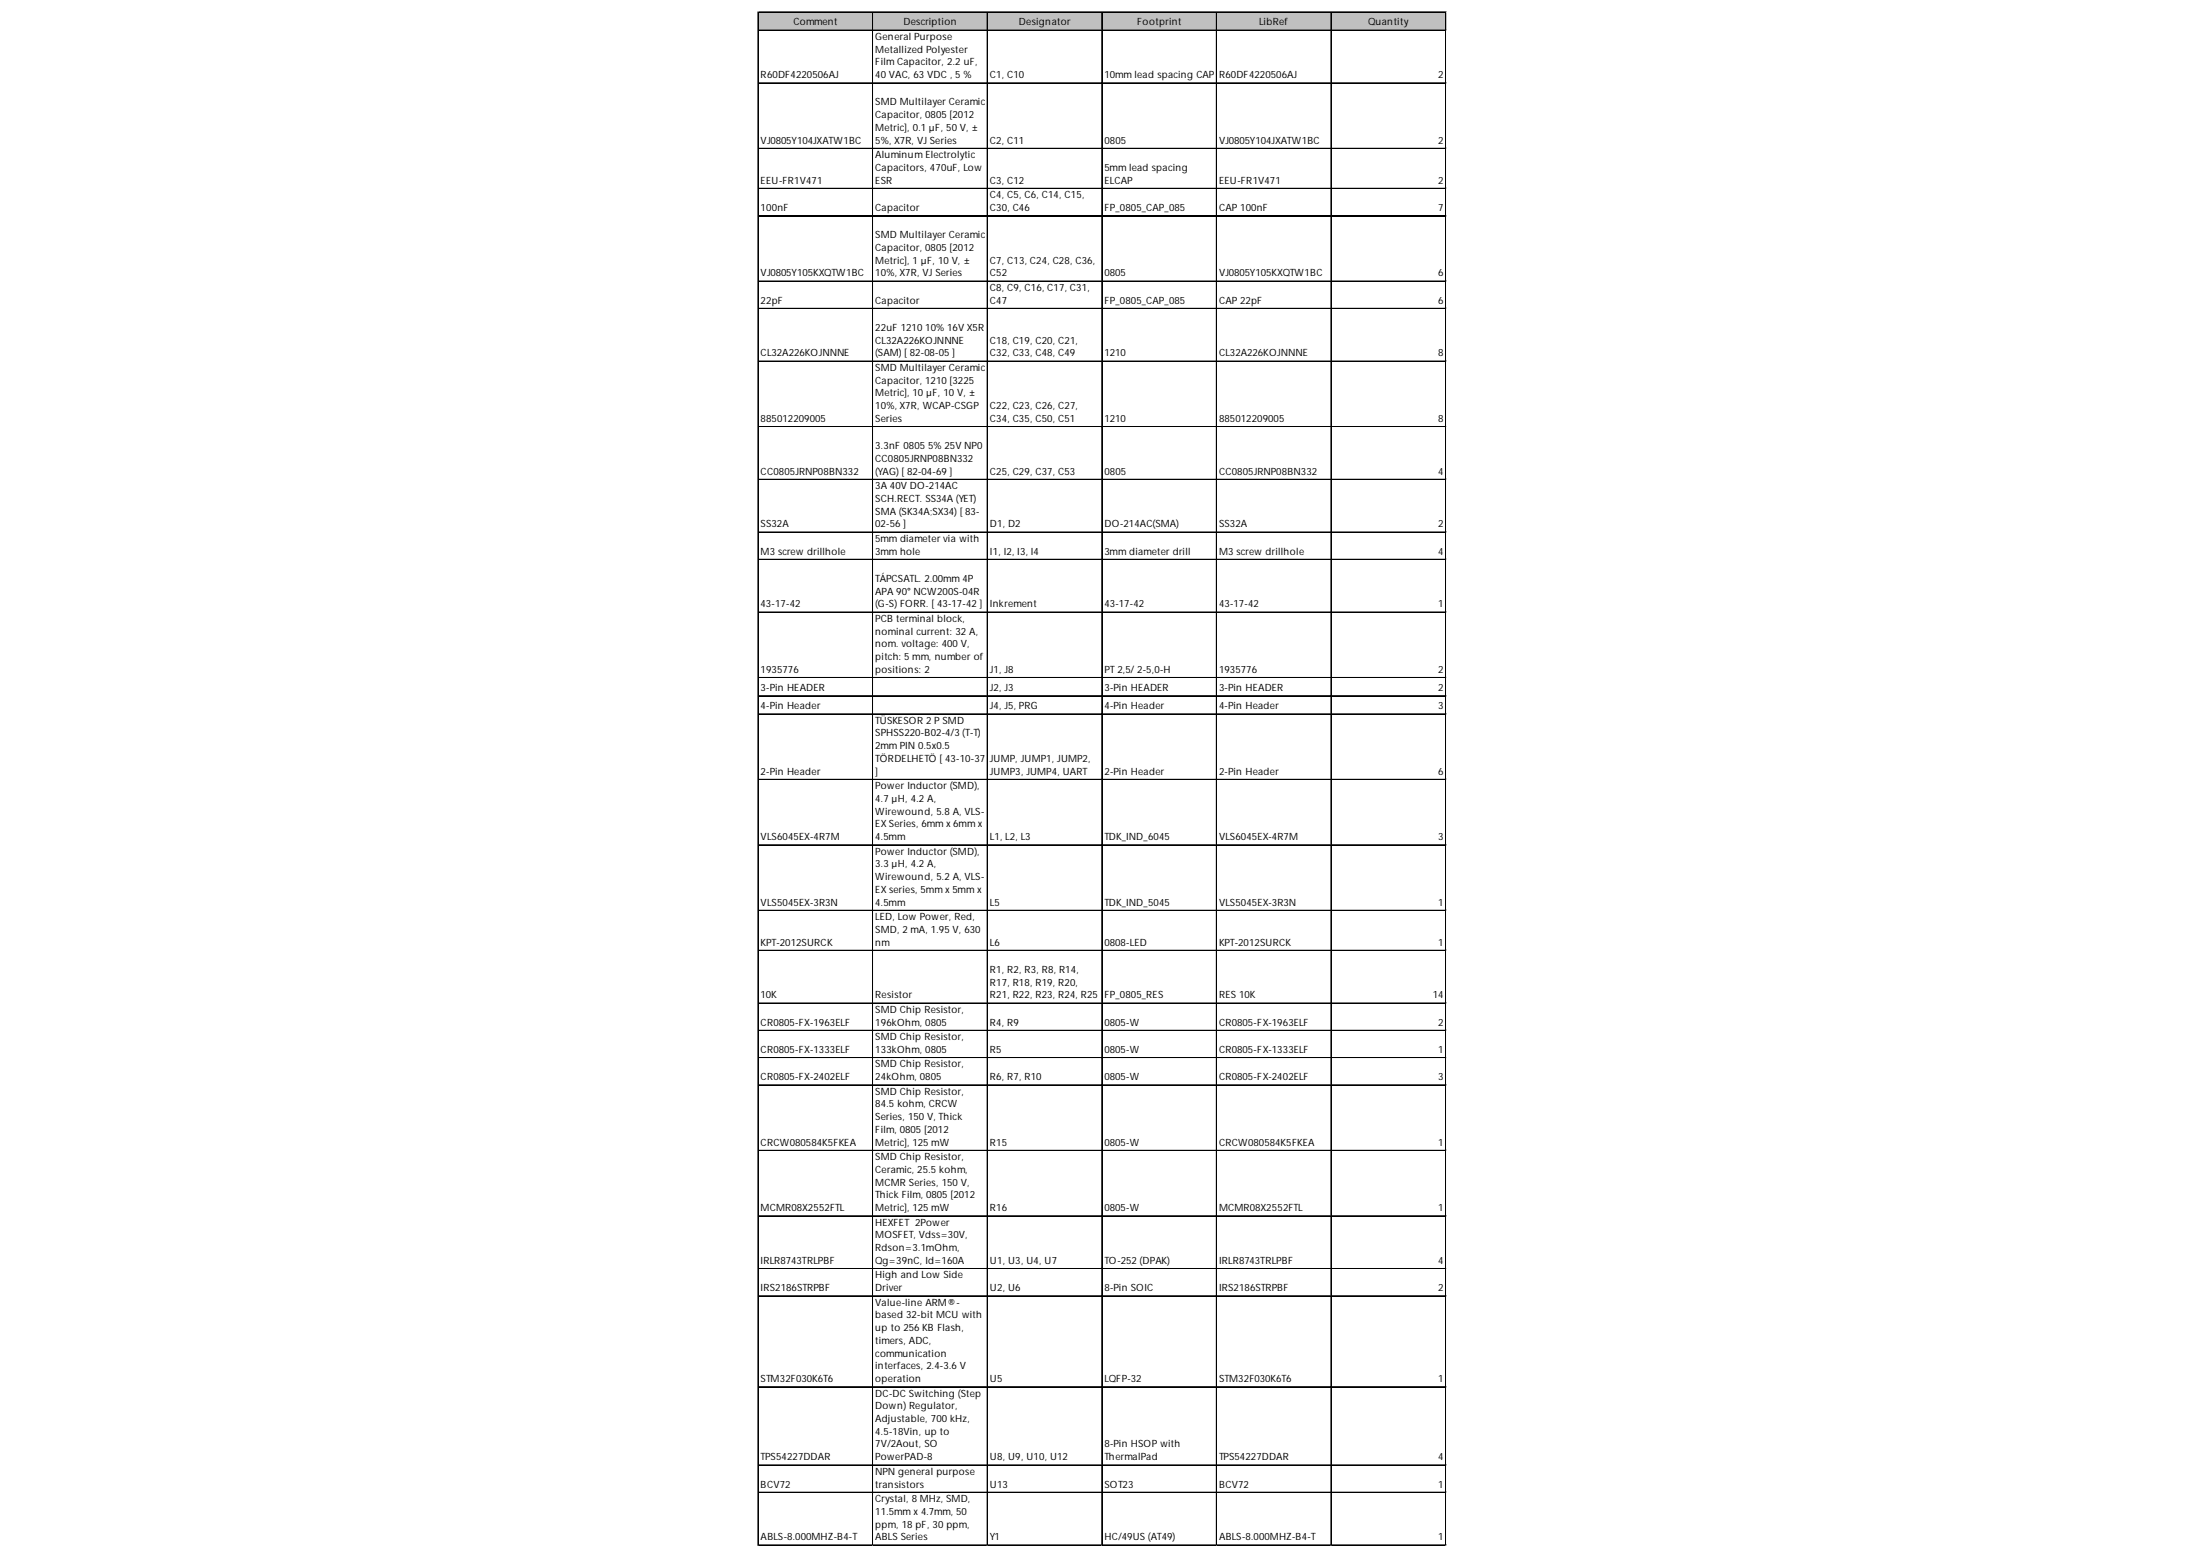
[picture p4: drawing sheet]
<svg xmlns="http://www.w3.org/2000/svg" width="297mm" height="210mm" viewBox="0 0 297 210" stroke-linecap="round" stroke-linejoin="round" font-family="sans-serif">
<defs><g id="words">
<g font-size="1.3">
<text x="106.8" y="3.4">Comment</text>
<text x="117.9" y="5.4">General Purpose</text>
<text x="121.6" y="3.4">Description</text>
<text x="137.2" y="3.4">Designator</text>
<text x="153.1" y="3.4">Footprint</text>
<text x="169.5" y="3.4">LibRef</text>
<text x="184.2" y="3.4">Quantity</text>
<text x="102.4" y="10.5">R60DF4220506AJ</text>
<text x="117.9" y="7.1">Metallized Polyester</text>
<text x="117.9" y="8.8">Film Capacitor, 2.2 uF,</text>
<text x="117.9" y="10.5">40 VAC, 63 VDC , 5 %</text>
<text x="133.3" y="10.5">C1, C10</text>
<text x="148.7" y="10.5">10mm lead spacing CAP</text>
<text x="164.1" y="10.5">R60DF4220506AJ</text>
<text x="193.7" y="10.5">2</text>
<text x="117.9" y="14.2">SMD Multilayer Ceramic</text>
<text x="117.9" y="15.9">Capacitor, 0805 [2012</text>
<text x="117.9" y="17.6">Metric], 0.1 µF, 50 V, ±</text>
<text x="102.4" y="19.3">VJ0805Y104JXATW1BC</text>
<text x="117.9" y="19.3">5%, X7R, VJ Series</text>
<text x="117.9" y="21.3">Aluminum Electrolytic</text>
<text x="117.9" y="23">Capacitors, 470uF, Low</text>
<text x="133.3" y="19.3">C2, C11</text>
<text x="148.7" y="19.3">0805</text>
<text x="148.7" y="23">5mm lead spacing</text>
<text x="164.1" y="19.3">VJ0805Y104JXATW1BC</text>
<text x="193.7" y="19.3">2</text>
<text x="102.4" y="24.7">EEU-FR1V471</text>
<text x="102.4" y="28.4">100nF</text>
<text x="117.9" y="24.7">ESR</text>
<text x="117.9" y="28.4">Capacitor</text>
<text x="133.3" y="24.7">C3, C12</text>
<text x="133.3" y="26.7">C4, C5, C6, C14, C15,</text>
<text x="133.3" y="28.4">C30, C46</text>
<text x="148.7" y="24.7">ELCAP</text>
<text x="148.7" y="28.4">FP_0805_CAP_085</text>
<text x="164.1" y="24.7">EEU-FR1V471</text>
<text x="164.1" y="28.4">CAP 100nF</text>
<text x="193.7" y="24.7">2</text>
<text x="193.7" y="28.4">7</text>
<text x="117.9" y="32.1">SMD Multilayer Ceramic</text>
<text x="117.9" y="33.8">Capacitor, 0805 [2012</text>
<text x="117.9" y="35.5">Metric], 1 µF, 10 V, ±</text>
<text x="133.3" y="35.5">C7, C13, C24, C28, C36,</text>
<text x="102.4" y="37.2">VJ0805Y105KXQTW1BC</text>
<text x="102.4" y="40.9">22pF</text>
<text x="117.9" y="37.2">10%, X7R, VJ Series</text>
<text x="117.9" y="40.9">Capacitor</text>
<text x="133.3" y="37.2">C52</text>
<text x="133.3" y="39.2">C8, C9, C16, C17, C31,</text>
<text x="133.3" y="40.9">C47</text>
<text x="148.7" y="37.2">0805</text>
<text x="148.7" y="40.9">FP_0805_CAP_085</text>
<text x="164.1" y="37.2">VJ0805Y105KXQTW1BC</text>
<text x="164.1" y="40.9">CAP 22pF</text>
<text x="193.7" y="37.2">6</text>
<text x="193.7" y="40.9">6</text>
<text x="102.4" y="48">CL32A226KOJNNNE</text>
<text x="117.9" y="44.6">22uF 1210 10% 16V X5R</text>
<text x="117.9" y="46.3">CL32A226KOJNNNE</text>
<text x="117.9" y="48">(SAM) [ 82-08-05 ]</text>
<text x="133.3" y="46.3">C18, C19, C20, C21,</text>
<text x="133.3" y="48">C32, C33, C48, C49</text>
<text x="148.7" y="48">1210</text>
<text x="164.1" y="48">CL32A226KOJNNNE</text>
<text x="193.7" y="48">8</text>
<text x="117.9" y="49.9">SMD Multilayer Ceramic</text>
<text x="117.9" y="51.7">Capacitor, 1210 [3225</text>
<text x="117.9" y="53.4">Metric], 10 µF, 10 V, ±</text>
<text x="102.4" y="56.8">885012209005</text>
<text x="117.9" y="55.1">10%, X7R, WCAP-CSGP</text>
<text x="117.9" y="56.8">Series</text>
<text x="133.3" y="55.1">C22, C23, C26, C27,</text>
<text x="133.3" y="56.8">C34, C35, C50, C51</text>
<text x="148.7" y="56.8">1210</text>
<text x="164.1" y="56.8">885012209005</text>
<text x="193.7" y="56.8">8</text>
<text x="102.4" y="63.9">CC0805JRNP08BN332</text>
<text x="117.9" y="60.5">3.3nF 0805 5% 25V NP0</text>
<text x="117.9" y="62.2">CC0805JRNP08BN332</text>
<text x="117.9" y="63.9">(YAG) [ 82-04-69 ]</text>
<text x="117.9" y="65.9">3A 40V DO-214AC</text>
<text x="133.3" y="63.9">C25, C29, C37, C53</text>
<text x="148.7" y="63.9">0805</text>
<text x="164.1" y="63.9">CC0805JRNP08BN332</text>
<text x="193.7" y="63.9">4</text>
<text x="102.4" y="71">SS32A</text>
<text x="117.9" y="67.6">SCH.RECT. SS34A (YET)</text>
<text x="117.9" y="69.3">SMA (SK34A;SX34) [ 83-</text>
<text x="117.9" y="71">02-56 ]</text>
<text x="133.3" y="71">D1, D2</text>
<text x="148.7" y="71">DO-214AC(SMA)</text>
<text x="164.1" y="71">SS32A</text>
<text x="193.7" y="71">2</text>
<text x="102.4" y="74.7">M3 screw drillhole</text>
<text x="117.9" y="73">5mm diameter via with</text>
<text x="117.9" y="74.7">3mm hole</text>
<text x="133.3" y="74.7">I1, I2, I3, I4</text>
<text x="148.7" y="74.7">3mm diameter drill</text>
<text x="164.1" y="74.7">M3 screw drillhole</text>
<text x="193.7" y="74.7">4</text>
<text x="102.4" y="81.8">43-17-42</text>
<text x="117.9" y="78.3">TÁPCSATL. 2.00mm 4P</text>
<text x="117.9" y="80.1">APA 90° NCW200S-04R</text>
<text x="117.9" y="81.8">(G-S) FORR. [ 43-17-42 ]</text>
<text x="117.9" y="83.7">PCB terminal block,</text>
<text x="133.3" y="81.8">Inkrement</text>
<text x="148.7" y="81.8">43-17-42</text>
<text x="164.1" y="81.8">43-17-42</text>
<text x="193.7" y="81.8">1</text>
<text x="117.9" y="85.4">nominal current: 32 A,</text>
<text x="117.9" y="87.2">nom. voltage: 400 V,</text>
<text x="117.9" y="88.9">pitch: 5 mm, number of</text>
<text x="102.4" y="90.6">1935776</text>
<text x="102.4" y="93">3-Pin HEADER</text>
<text x="102.4" y="95.5">4-Pin Header</text>
<text x="117.9" y="90.6">positions: 2</text>
<text x="133.3" y="90.6">J1, J8</text>
<text x="133.3" y="93">J2, J3</text>
<text x="133.3" y="95.5">J4, J5, PRG</text>
<text x="148.7" y="90.6">PT 2,5/ 2-5,0-H</text>
<text x="148.7" y="93">3-Pin HEADER</text>
<text x="148.7" y="95.5">4-Pin Header</text>
<text x="164.1" y="90.6">1935776</text>
<text x="164.1" y="93">3-Pin HEADER</text>
<text x="164.1" y="95.5">4-Pin Header</text>
<text x="193.7" y="90.6">2</text>
<text x="193.7" y="93">2</text>
<text x="193.7" y="95.5">3</text>
<text x="117.9" y="97.4">TÜSKESOR 2 P SMD</text>
<text x="117.9" y="99.2">SPHSS220-B02-4/3 (T-T)</text>
<text x="117.9" y="100.9">2mm PIN 0.5x0.5</text>
<text x="102.4" y="104.3">2-Pin Header</text>
<text x="117.9" y="102.6">TÖRDELHETÖ [ 43-10-37</text>
<text x="117.9" y="104.3">]</text>
<text x="117.9" y="106.3">Power Inductor (SMD),</text>
<text x="117.9" y="108">4.7 µH, 4.2 A,</text>
<text x="133.3" y="102.6">JUMP, JUMP1, JUMP2,</text>
<text x="133.3" y="104.3">JUMP3, JUMP4, UART</text>
<text x="148.7" y="104.3">2-Pin Header</text>
<text x="164.1" y="104.3">2-Pin Header</text>
<text x="193.7" y="104.3">6</text>
<text x="102.4" y="113.1">VLS6045EX-4R7M</text>
<text x="117.9" y="109.7">Wirewound, 5.8 A, VLS-</text>
<text x="117.9" y="111.4">EX Series, 6mm x 6mm x</text>
<text x="117.9" y="113.1">4.5mm</text>
<text x="133.3" y="113.1">L1, L2, L3</text>
<text x="148.7" y="113.1">TDK_IND_6045</text>
<text x="164.1" y="113.1">VLS6045EX-4R7M</text>
<text x="193.7" y="113.1">3</text>
<text x="117.9" y="115.1">Power Inductor (SMD),</text>
<text x="117.9" y="116.8">3.3 µH, 4.2 A,</text>
<text x="117.9" y="118.5">Wirewound, 5.2 A, VLS-</text>
<text x="102.4" y="121.9">VLS5045EX-3R3N</text>
<text x="117.9" y="120.2">EX series, 5mm x 5mm x</text>
<text x="117.9" y="121.9">4.5mm</text>
<text x="117.9" y="123.9">LED, Low Power, Red,</text>
<text x="117.9" y="125.6">SMD, 2 mA, 1.95 V, 630</text>
<text x="133.3" y="121.9">L5</text>
<text x="148.7" y="121.9">TDK_IND_5045</text>
<text x="164.1" y="121.9">VLS5045EX-3R3N</text>
<text x="193.7" y="121.9">1</text>
<text x="102.4" y="127.3">KPT-2012SURCK</text>
<text x="117.9" y="127.3">nm</text>
<text x="133.3" y="127.3">L6</text>
<text x="133.3" y="131">R1, R2, R3, R8, R14,</text>
<text x="148.7" y="127.3">0808-LED</text>
<text x="164.1" y="127.3">KPT-2012SURCK</text>
<text x="193.7" y="127.3">1</text>
<text x="102.4" y="134.4">10K</text>
<text x="117.9" y="134.4">Resistor</text>
<text x="117.9" y="136.4">SMD Chip Resistor,</text>
<text x="133.3" y="132.7">R17, R18, R19, R20,</text>
<text x="133.3" y="134.4">R21, R22, R23, R24, R25</text>
<text x="148.7" y="134.4">FP_0805_RES</text>
<text x="164.1" y="134.4">RES 10K</text>
<text x="192.9" y="134.4">14</text>
<text x="102.4" y="138.1">CR0805-FX-1963ELF</text>
<text x="102.4" y="141.8">CR0805-FX-1333ELF</text>
<text x="117.9" y="138.1">196kOhm, 0805</text>
<text x="117.9" y="140">SMD Chip Resistor,</text>
<text x="117.9" y="141.8">133kOhm, 0805</text>
<text x="117.9" y="143.7">SMD Chip Resistor,</text>
<text x="133.3" y="138.1">R4, R9</text>
<text x="133.3" y="141.8">R5</text>
<text x="148.7" y="138.1">0805-W</text>
<text x="148.7" y="141.8">0805-W</text>
<text x="164.1" y="138.1">CR0805-FX-1963ELF</text>
<text x="164.1" y="141.8">CR0805-FX-1333ELF</text>
<text x="193.7" y="138.1">2</text>
<text x="193.7" y="141.8">1</text>
<text x="102.4" y="145.4">CR0805-FX-2402ELF</text>
<text x="117.9" y="145.4">24kOhm, 0805</text>
<text x="117.9" y="147.4">SMD Chip Resistor,</text>
<text x="117.9" y="149.1">84.5 kohm, CRCW</text>
<text x="133.3" y="145.4">R6, R7, R10</text>
<text x="148.7" y="145.4">0805-W</text>
<text x="164.1" y="145.4">CR0805-FX-2402ELF</text>
<text x="193.7" y="145.4">3</text>
<text x="102.4" y="154.2">CRCW080584K5FKEA</text>
<text x="117.9" y="150.8">Series, 150 V, Thick</text>
<text x="117.9" y="152.5">Film, 0805 [2012</text>
<text x="117.9" y="154.2">Metric], 125 mW</text>
<text x="133.3" y="154.2">R15</text>
<text x="148.7" y="154.2">0805-W</text>
<text x="164.1" y="154.2">CRCW080584K5FKEA</text>
<text x="193.7" y="154.2">1</text>
<text x="117.9" y="156.2">SMD Chip Resistor,</text>
<text x="117.9" y="157.9">Ceramic, 25.5 kohm,</text>
<text x="117.9" y="159.6">MCMR Series, 150 V,</text>
<text x="117.9" y="161.3">Thick Film, 0805 [2012</text>
<text x="102.4" y="163.1">MCMR08X2552FTL</text>
<text x="117.9" y="163.1">Metric], 125 mW</text>
<text x="117.9" y="165">HEXFET 2Power</text>
<text x="117.9" y="166.7">MOSFET, Vdss=30V,</text>
<text x="133.3" y="163.1">R16</text>
<text x="148.7" y="163.1">0805-W</text>
<text x="164.1" y="163.1">MCMR08X2552FTL</text>
<text x="193.7" y="163.1">1</text>
<text x="102.4" y="170.2">IRLR8743TRLPBF</text>
<text x="102.4" y="173.8">IRS2186STRPBF</text>
<text x="117.9" y="168.4">Rdson=3.1mOhm,</text>
<text x="117.9" y="170.2">Qg=39nC, Id=160A</text>
<text x="117.9" y="172.1">High and Low Side</text>
<text x="117.9" y="173.8">Driver</text>
<text x="133.3" y="170.2">U1, U3, U4, U7</text>
<text x="133.3" y="173.8">U2, U6</text>
<text x="148.7" y="170.2">TO-252 (DPAK)</text>
<text x="148.7" y="173.8">8-Pin SOIC</text>
<text x="164.1" y="170.2">IRLR8743TRLPBF</text>
<text x="164.1" y="173.8">IRS2186STRPBF</text>
<text x="193.7" y="170.2">4</text>
<text x="193.7" y="173.8">2</text>
<text x="117.9" y="175.8">Value-line ARM®-</text>
<text x="117.9" y="177.5">based 32-bit MCU with</text>
<text x="117.9" y="179.2">up to 256 KB Flash,</text>
<text x="117.9" y="180.9">timers, ADC,</text>
<text x="117.9" y="182.6">communication</text>
<text x="117.9" y="184.4">interfaces, 2.4-3.6 V</text>
<text x="102.4" y="186.1">STM32F030K6T6</text>
<text x="117.9" y="186.1">operation</text>
<text x="117.9" y="188">DC-DC Switching (Step</text>
<text x="117.9" y="189.7">Down) Regulator,</text>
<text x="117.9" y="191.5">Adjustable, 700 kHz,</text>
<text x="133.3" y="186.1">U5</text>
<text x="148.7" y="186.1">LQFP-32</text>
<text x="164.1" y="186.1">STM32F030K6T6</text>
<text x="193.7" y="186.1">1</text>
<text x="102.4" y="196.6">TPS54227DDAR</text>
<text x="117.9" y="193.2">4.5-18Vin, up to</text>
<text x="117.9" y="194.9">7V/2Aout, SO</text>
<text x="117.9" y="196.6">PowerPAD-8</text>
<text x="133.3" y="196.6">U8, U9, U10, U12</text>
<text x="148.7" y="194.9">8-Pin HSOP with</text>
<text x="148.7" y="196.6">ThermalPad</text>
<text x="164.1" y="196.6">TPS54227DDAR</text>
<text x="193.7" y="196.6">4</text>
<text x="102.4" y="200.3">BCV72</text>
<text x="117.9" y="198.6">NPN general purpose</text>
<text x="117.9" y="200.3">transistors</text>
<text x="117.9" y="202.2">Crystal, 8 MHz, SMD,</text>
<text x="117.9" y="203.9">11.5mm x 4.7mm, 50</text>
<text x="133.3" y="200.3">U13</text>
<text x="148.7" y="200.3">SOT23</text>
<text x="164.1" y="200.3">BCV72</text>
<text x="193.7" y="200.3">1</text>
<text x="102.4" y="207.4">ABLS-8.000MHZ-B4-T</text>
<text x="117.9" y="205.7">ppm, 18 pF, 30 ppm,</text>
<text x="117.9" y="207.4">ABLS Series</text>
<text x="133.3" y="207.4">Y1</text>
<text x="148.7" y="207.4">HC/49US (AT49)</text>
<text x="164.1" y="207.4">ABLS-8.000MHZ-B4-T</text>
<text x="193.7" y="207.4">1</text>
</g>
</g></defs>
<path d="M102.1 1.7h92.7v2.5h-92.7z" fill="#c0c0c0"/>
<g fill="none" stroke="#000" stroke-width=".13">
<path d="M102.1 1.6v206.5M102.2 1.6h92.6M102.2 1.7h92.6M102.2 4h92.6M102.2 4.1h92.6M102.2 11.1h92.6M102.2 11.2h92.6M102.2 20h92.6M117.5 1.7v206.4M132.9 1.7v206.4M133 1.7v206.4M148.3 1.7v206.4"/>
<path d="M148.4 1.7v206.4M163.8 1.7v206.4M179.2 1.7v206.4M179.3 1.7v206.4M194.6 1.7v206.4M194.7 1.7v206.4M102.2 25.3h92.6M102.2 25.4h92.6M102.2 29h92.6M102.2 29.1h92.6M102.2 37.8h92.6M102.2 37.9h92.6"/>
<path d="M102.2 41.5h92.6M102.2 41.6h92.6M102.2 48.6h92.6M102.2 48.7h92.6M102.2 57.4h92.6M102.2 57.5h92.6M102.2 64.5h92.6M102.2 64.6h92.6M102.2 71.6h92.6M102.2 71.7h92.6M102.2 75.3h92.6M102.2 75.4h92.6"/>
<path d="M102.2 82.4h92.6M102.2 82.5h92.6M102.2 91.2h92.6M102.2 91.3h92.6M102.2 93.7h92.6M102.2 96.1h92.6M102.2 96.2h92.6M102.2 104.9h92.6M102.2 105h92.6M102.2 113.7h92.6M102.2 113.8h92.6M102.2 122.6h92.6"/>
<path d="M102.2 127.9h92.6M102.2 128h92.6M102.2 135h92.6M102.2 135.1h92.6M102.2 138.7h92.6M102.2 138.8h92.6M102.2 142.4h92.6M102.2 146.1h92.6M102.2 154.9h92.6M102.2 163.7h92.6M102.2 170.8h92.6M102.2 174.5h92.6"/>
<path d="M102.2 186.7h92.6M102.2 186.8h92.6M102.2 197.2h92.6M102.2 197.3h92.6M102.2 200.9h92.6M102.2 201h92.6M102.2 208h92.6M102.2 208.1h92.6"/>
</g>
<path d="M102.1 208.1v.1" fill="none" stroke="#d4d4d4" stroke-width=".13"/>
<path d="M102.1 208.1l.1 .1z" fill="#d4d4d4"/>
<path d="M117.5 208.1v.1" fill="none" stroke="#d4d4d4" stroke-width=".13"/>
<path d="M117.5 208.1l.1 .1z" fill="#d4d4d4"/>
<path d="M132.9 208.1v.1" fill="none" stroke="#d4d4d4" stroke-width=".13"/>
<path d="M132.9 208.1l.1 .1z" fill="#d4d4d4"/>
<path d="M148.3 208.1v.1" fill="none" stroke="#d4d4d4" stroke-width=".13"/>
<path d="M148.3 208.1l.2 .1z" fill="#d4d4d4"/>
<path d="M163.8 208.1v.1" fill="none" stroke="#d4d4d4" stroke-width=".13"/>
<path d="M163.8 208.1l.1 .1z" fill="#d4d4d4"/>
<path d="M179.2 208.1v.1" fill="none" stroke="#d4d4d4" stroke-width=".13"/>
<path d="M179.2 208.1l.1 .1z" fill="#d4d4d4"/>
<path d="M194.6 208.1v.1" fill="none" stroke="#d4d4d4" stroke-width=".13"/>
<path d="M194.6 208.1l.2 .1z" fill="#d4d4d4"/>
<path d="M194.8 1.6h.1" fill="none" stroke="#d4d4d4" stroke-width=".13"/>
<path d="M194.8 1.6v.1z" fill="#d4d4d4"/>
<path d="M194.8 4h.1" fill="none" stroke="#d4d4d4" stroke-width=".13"/>
<path d="M194.8 4v.2z" fill="#d4d4d4"/>
<path d="M194.8 11.1h.1" fill="none" stroke="#d4d4d4" stroke-width=".13"/>
<path d="M194.8 11.1v.2z" fill="#d4d4d4"/>
<path d="M194.8 20h.1" fill="none" stroke="#d4d4d4" stroke-width=".13"/>
<path d="M194.8 20v.1z" fill="#d4d4d4"/>
<path d="M194.8 25.3h.1" fill="none" stroke="#d4d4d4" stroke-width=".13"/>
<path d="M194.8 25.3v.2z" fill="#d4d4d4"/>
<path d="M194.8 29h.1" fill="none" stroke="#d4d4d4" stroke-width=".13"/>
<path d="M194.8 29v.1z" fill="#d4d4d4"/>
<path d="M194.8 37.8h.1" fill="none" stroke="#d4d4d4" stroke-width=".13"/>
<path d="M194.8 37.8v.2z" fill="#d4d4d4"/>
<path d="M194.8 41.5h.1" fill="none" stroke="#d4d4d4" stroke-width=".13"/>
<path d="M194.8 41.5v.1z" fill="#d4d4d4"/>
<path d="M194.8 48.6h.1" fill="none" stroke="#d4d4d4" stroke-width=".13"/>
<path d="M194.8 48.6v.1z" fill="#d4d4d4"/>
<path d="M194.8 57.4h.1" fill="none" stroke="#d4d4d4" stroke-width=".13"/>
<path d="M194.8 57.4v.1z" fill="#d4d4d4"/>
<path d="M194.8 64.5h.1" fill="none" stroke="#d4d4d4" stroke-width=".13"/>
<path d="M194.8 64.5v.1z" fill="#d4d4d4"/>
<path d="M194.8 71.6h.1" fill="none" stroke="#d4d4d4" stroke-width=".13"/>
<path d="M194.8 71.6v.1z" fill="#d4d4d4"/>
<path d="M194.8 75.3h.1" fill="none" stroke="#d4d4d4" stroke-width=".13"/>
<path d="M194.8 75.3v.1z" fill="#d4d4d4"/>
<path d="M194.8 82.4h.1" fill="none" stroke="#d4d4d4" stroke-width=".13"/>
<path d="M194.8 82.4v.1z" fill="#d4d4d4"/>
<path d="M194.8 91.2h.1" fill="none" stroke="#d4d4d4" stroke-width=".13"/>
<path d="M194.8 91.2v.1z" fill="#d4d4d4"/>
<path d="M194.8 93.7h.1" fill="none" stroke="#d4d4d4" stroke-width=".13"/>
<path d="M194.8 93.7v.1z" fill="#d4d4d4"/>
<path d="M194.8 96.1h.1" fill="none" stroke="#d4d4d4" stroke-width=".13"/>
<path d="M194.8 96.1v.1z" fill="#d4d4d4"/>
<path d="M194.8 104.9h.1" fill="none" stroke="#d4d4d4" stroke-width=".13"/>
<path d="M194.8 104.9v.1z" fill="#d4d4d4"/>
<path d="M194.8 113.7h.1" fill="none" stroke="#d4d4d4" stroke-width=".13"/>
<path d="M194.8 113.7v.2z" fill="#d4d4d4"/>
<path d="M194.8 122.6h.1" fill="none" stroke="#d4d4d4" stroke-width=".13"/>
<path d="M194.8 122.6v.1z" fill="#d4d4d4"/>
<path d="M194.8 127.9h.1" fill="none" stroke="#d4d4d4" stroke-width=".13"/>
<path d="M194.8 127.9v.2z" fill="#d4d4d4"/>
<path d="M194.8 135h.1" fill="none" stroke="#d4d4d4" stroke-width=".13"/>
<path d="M194.8 135v.2z" fill="#d4d4d4"/>
<path d="M194.8 138.7h.1" fill="none" stroke="#d4d4d4" stroke-width=".13"/>
<path d="M194.8 138.7v.1z" fill="#d4d4d4"/>
<path d="M194.8 142.4h.1" fill="none" stroke="#d4d4d4" stroke-width=".13"/>
<path d="M194.8 142.4v.1z" fill="#d4d4d4"/>
<path d="M194.8 146.1h.1" fill="none" stroke="#d4d4d4" stroke-width=".13"/>
<path d="M194.8 146.1v.1z" fill="#d4d4d4"/>
<path d="M194.8 154.9h.1" fill="none" stroke="#d4d4d4" stroke-width=".13"/>
<path d="M194.8 154.9v.1z" fill="#d4d4d4"/>
<path d="M194.8 163.7h.1" fill="none" stroke="#d4d4d4" stroke-width=".13"/>
<path d="M194.8 163.7v.1z" fill="#d4d4d4"/>
<path d="M194.8 170.8h.1" fill="none" stroke="#d4d4d4" stroke-width=".13"/>
<path d="M194.8 170.8v.1z" fill="#d4d4d4"/>
<path d="M194.8 174.5h.1" fill="none" stroke="#d4d4d4" stroke-width=".13"/>
<path d="M194.8 174.5v.1z" fill="#d4d4d4"/>
<path d="M194.8 186.7h.1" fill="none" stroke="#d4d4d4" stroke-width=".13"/>
<path d="M194.8 186.7v.1z" fill="#d4d4d4"/>
<path d="M194.8 197.2h.1" fill="none" stroke="#d4d4d4" stroke-width=".13"/>
<path d="M194.8 197.2v.2z" fill="#d4d4d4"/>
<path d="M194.8 200.9h.1" fill="none" stroke="#d4d4d4" stroke-width=".13"/>
<path d="M194.8 200.9v.1z" fill="#d4d4d4"/>
<path d="M194.8 208h.1" fill="none" stroke="#d4d4d4" stroke-width=".13"/>
<path d="M194.8 208v.1z" fill="#d4d4d4"/>
<use href="#words"/>
</svg>
